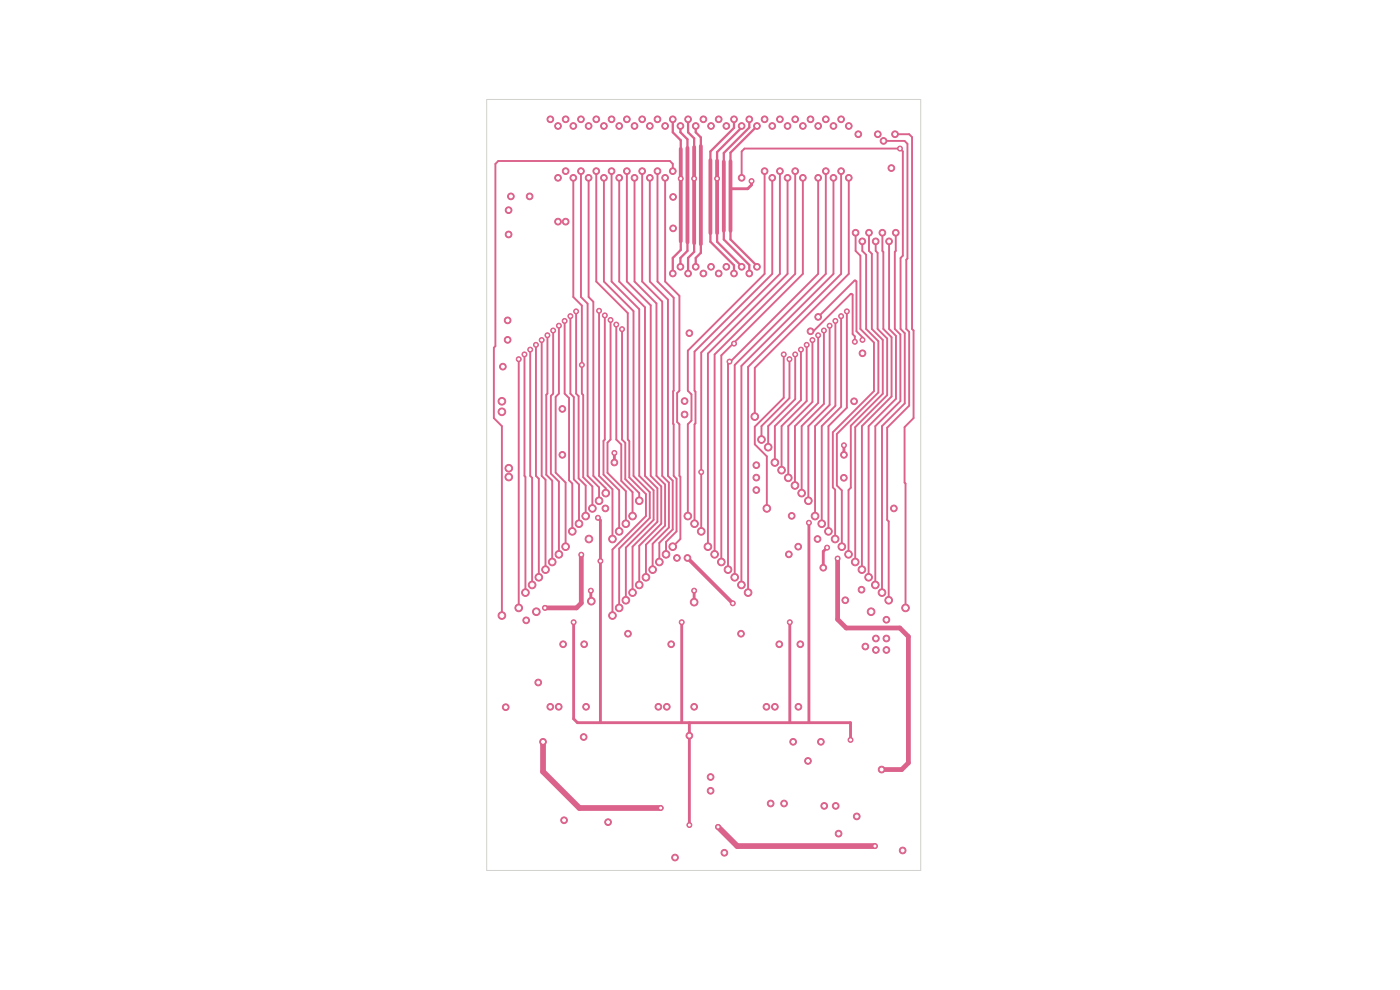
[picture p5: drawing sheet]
<svg xmlns="http://www.w3.org/2000/svg" width="297mm" height="210mm" viewBox="0 0 297 210" stroke-linecap="round" stroke-linejoin="round" font-family="sans-serif">
<g fill="#db628b" stroke="#db628b" stroke-width=".21">
<circle cx="157.2" cy="134.4" r=".71"/>
<circle cx="183.6" cy="137.1" r=".71"/>
<circle cx="124.3" cy="149.9" r=".71"/>
<circle cx="169.4" cy="149.9" r=".71"/>
<circle cx="142.4" cy="136.7" r=".71"/>
<circle cx="123.9" cy="136.7" r=".71"/>
<circle cx="169.8" cy="136.7" r=".71"/>
<circle cx="181.8" cy="173.2" r=".71"/>
<circle cx="165.3" cy="136.7" r=".71"/>
<circle cx="133.2" cy="134.4" r=".71"/>
<circle cx="119.5" cy="136.7" r=".71"/>
<circle cx="147.3" cy="149.9" r=".71"/>
<circle cx="160.4" cy="101.3" r=".71"/>
<circle cx="143.6" cy="118.4" r=".71"/>
<circle cx="149.2" cy="25.3" r=".71"/>
<circle cx="125.4" cy="127.5" r=".81"/>
<circle cx="149.2" cy="58" r=".71"/>
<circle cx="107.3" cy="150" r=".71"/>
<circle cx="147.3" cy="127.7" r=".81"/>
<circle cx="179" cy="96.5" r=".71"/>
<circle cx="150.8" cy="26.7" r=".71"/>
<circle cx="174.7" cy="120.4" r=".71"/>
<circle cx="150.8" cy="56.6" r=".71"/>
<circle cx="108.4" cy="41.7" r=".71"/>
<circle cx="130.3" cy="98.1" r=".71"/>
<circle cx="147.3" cy="125.3" r=".53"/>
<circle cx="150.8" cy="56.6" r=".53"/>
<circle cx="108.4" cy="41.7" r=".53"/>
<circle cx="130.3" cy="96.1" r=".53"/>
<circle cx="125.3" cy="125.3" r=".53"/>
<circle cx="175.5" cy="116.2" r=".53"/>
<circle cx="179" cy="94.5" r=".53"/>
<circle cx="107.3" cy="150" r=".53"/>
<circle cx="149.2" cy="58" r=".53"/>
<circle cx="150.8" cy="26.7" r=".53"/>
<circle cx="149.2" cy="25.3" r=".53"/>
<circle cx="123.8" cy="156.3" r=".71"/>
<circle cx="185.8" cy="137.9" r=".71"/>
<circle cx="188" cy="135.4" r=".71"/>
<circle cx="185.8" cy="135.4" r=".71"/>
<circle cx="188" cy="137.9" r=".71"/>
<circle cx="185.6" cy="179.5" r=".53"/>
<circle cx="152.3" cy="175.4" r=".53"/>
<circle cx="171.4" cy="161.4" r=".71"/>
<circle cx="173.4" cy="114.3" r=".71"/>
<circle cx="191.5" cy="180.4" r=".71"/>
<circle cx="179.3" cy="127.3" r=".71"/>
<circle cx="129" cy="174.4" r=".71"/>
<circle cx="168.3" cy="157.4" r=".71"/>
<circle cx="150.7" cy="167.7" r=".71"/>
<circle cx="119.7" cy="174" r=".71"/>
<circle cx="182.8" cy="125.1" r=".71"/>
<circle cx="145.2" cy="87.9" r=".71"/>
<circle cx="163.5" cy="170.4" r=".71"/>
<circle cx="153.7" cy="180.9" r=".71"/>
<circle cx="143.2" cy="181.9" r=".71"/>
<circle cx="174.1" cy="157.4" r=".71"/>
<circle cx="166.3" cy="170.4" r=".71"/>
<circle cx="174.9" cy="171" r=".71"/>
<circle cx="177.3" cy="171" r=".71"/>
<circle cx="177.9" cy="176.8" r=".71"/>
<circle cx="150.7" cy="164.8" r=".71"/>
<circle cx="119.3" cy="96.5" r=".71"/>
<circle cx="119.3" cy="86.7" r=".71"/>
<circle cx="154.1" cy="56.6" r=".71"/>
<circle cx="106.7" cy="77.8" r=".71"/>
<circle cx="184.8" cy="129.8" r=".81"/>
<circle cx="120" cy="47" r=".71"/>
<circle cx="152.5" cy="58" r=".71"/>
<circle cx="106.5" cy="87.4" r=".81"/>
<circle cx="113.8" cy="129.8" r=".81"/>
<circle cx="142.8" cy="41.8" r=".71"/>
<circle cx="107.9" cy="49.7" r=".71"/>
<circle cx="118.4" cy="37.7" r=".71"/>
<circle cx="189.1" cy="35.7" r=".71"/>
<circle cx="189.6" cy="107.8" r=".71"/>
<circle cx="118.4" cy="47" r=".71"/>
<circle cx="120" cy="36.3" r=".71"/>
<circle cx="107.9" cy="101.2" r=".81"/>
<circle cx="106.5" cy="85.1" r=".81"/>
<circle cx="188" cy="131.5" r=".71"/>
<circle cx="128.4" cy="107.8" r=".71"/>
<circle cx="186.2" cy="28.5" r=".71"/>
<circle cx="154.1" cy="26.7" r=".71"/>
<circle cx="107.9" cy="99.3" r=".81"/>
<circle cx="181.2" cy="85.1" r=".71"/>
<circle cx="179" cy="101.4" r=".71"/>
<circle cx="183" cy="74.9" r=".71"/>
<circle cx="124.9" cy="114.3" r=".81"/>
<circle cx="152.5" cy="25.3" r=".71"/>
<circle cx="107.7" cy="68" r=".71"/>
<circle cx="142.8" cy="48.4" r=".71"/>
<circle cx="142.8" cy="41.8" r=".53"/>
<circle cx="152.5" cy="58" r=".53"/>
<circle cx="186.2" cy="28.5" r=".53"/>
<circle cx="189.1" cy="35.7" r=".53"/>
<circle cx="106.7" cy="77.8" r=".53"/>
<circle cx="154.1" cy="56.6" r=".53"/>
<circle cx="107.9" cy="49.7" r=".53"/>
<circle cx="188" cy="131.5" r=".53"/>
<circle cx="183" cy="74.9" r=".53"/>
<circle cx="142.8" cy="48.4" r=".53"/>
<circle cx="107.7" cy="68" r=".53"/>
<circle cx="107.7" cy="72.1" r=".71"/>
<circle cx="107.7" cy="72.1" r=".53"/>
<circle cx="111.6" cy="131.6" r=".71"/>
<circle cx="107.9" cy="44.6" r=".71"/>
<circle cx="107.9" cy="44.6" r=".53"/>
<circle cx="124.9" cy="37.7" r=".71"/>
<circle cx="128.5" cy="104.6" r=".81"/>
<circle cx="141.1" cy="26.7" r=".71"/>
<circle cx="135.6" cy="106.2" r=".81"/>
<circle cx="141.1" cy="26.7" r=".53"/>
<circle cx="132" cy="69.8" r=".53"/>
<circle cx="127.1" cy="106.2" r=".81"/>
<circle cx="123.2" cy="36.3" r=".71"/>
<circle cx="125.7" cy="107.8" r=".81"/>
<circle cx="121.6" cy="37.7" r=".71"/>
<circle cx="123.4" cy="77.4" r=".53"/>
<circle cx="134.2" cy="109.5" r=".81"/>
<circle cx="139.5" cy="25.3" r=".71"/>
<circle cx="139.5" cy="25.3" r=".53"/>
<circle cx="130.7" cy="68.9" r=".53"/>
<circle cx="133" cy="25.3" r=".71"/>
<circle cx="124.3" cy="109.5" r=".81"/>
<circle cx="133" cy="25.3" r=".53"/>
<circle cx="122.2" cy="66.1" r=".53"/>
<circle cx="137.9" cy="26.7" r=".71"/>
<circle cx="132.8" cy="111.1" r=".81"/>
<circle cx="137.9" cy="26.7" r=".53"/>
<circle cx="129.5" cy="67.9" r=".53"/>
<circle cx="122.8" cy="111.1" r=".81"/>
<circle cx="131.4" cy="26.7" r=".71"/>
<circle cx="121" cy="67.1" r=".53"/>
<circle cx="131.4" cy="26.7" r=".53"/>
<circle cx="136.2" cy="25.3" r=".71"/>
<circle cx="131.4" cy="112.7" r=".81"/>
<circle cx="136.2" cy="25.3" r=".53"/>
<circle cx="128.3" cy="66.9" r=".53"/>
<circle cx="121.4" cy="112.7" r=".81"/>
<circle cx="129.7" cy="25.3" r=".71"/>
<circle cx="119.8" cy="68.1" r=".53"/>
<circle cx="129.7" cy="25.3" r=".53"/>
<circle cx="129.9" cy="114.3" r=".81"/>
<circle cx="134.6" cy="26.7" r=".71"/>
<circle cx="127.1" cy="65.9" r=".53"/>
<circle cx="134.6" cy="26.7" r=".53"/>
<circle cx="142.7" cy="116" r=".81"/>
<circle cx="141.1" cy="37.7" r=".71"/>
<circle cx="120" cy="116" r=".81"/>
<circle cx="128.1" cy="26.7" r=".71"/>
<circle cx="118.6" cy="69.1" r=".53"/>
<circle cx="128.1" cy="26.7" r=".53"/>
<circle cx="139.5" cy="36.3" r=".71"/>
<circle cx="141.3" cy="117.6" r=".81"/>
<circle cx="118.6" cy="117.6" r=".81"/>
<circle cx="126.5" cy="25.3" r=".71"/>
<circle cx="126.5" cy="25.3" r=".53"/>
<circle cx="117.4" cy="70.1" r=".53"/>
<circle cx="137.9" cy="37.7" r=".71"/>
<circle cx="139.9" cy="119.2" r=".81"/>
<circle cx="124.9" cy="26.7" r=".71"/>
<circle cx="117.1" cy="119.2" r=".81"/>
<circle cx="124.9" cy="26.7" r=".53"/>
<circle cx="116.1" cy="71.1" r=".53"/>
<circle cx="138.5" cy="120.8" r=".81"/>
<circle cx="136.2" cy="36.3" r=".71"/>
<circle cx="123.2" cy="25.3" r=".71"/>
<circle cx="115.7" cy="120.8" r=".81"/>
<circle cx="123.2" cy="25.3" r=".53"/>
<circle cx="114.9" cy="72.1" r=".53"/>
<circle cx="137" cy="122.5" r=".81"/>
<circle cx="134.6" cy="37.7" r=".71"/>
<circle cx="121.6" cy="26.7" r=".71"/>
<circle cx="114.3" cy="122.5" r=".81"/>
<circle cx="121.6" cy="26.7" r=".53"/>
<circle cx="113.7" cy="73.2" r=".53"/>
<circle cx="133" cy="36.3" r=".71"/>
<circle cx="135.6" cy="124.1" r=".81"/>
<circle cx="120" cy="25.3" r=".71"/>
<circle cx="112.9" cy="124.1" r=".81"/>
<circle cx="120" cy="25.3" r=".53"/>
<circle cx="112.5" cy="74.2" r=".53"/>
<circle cx="131.4" cy="37.7" r=".71"/>
<circle cx="134.2" cy="125.7" r=".81"/>
<circle cx="111.5" cy="125.7" r=".81"/>
<circle cx="118.4" cy="26.7" r=".71"/>
<circle cx="111.3" cy="75.2" r=".53"/>
<circle cx="118.4" cy="26.7" r=".53"/>
<circle cx="132.8" cy="127.3" r=".81"/>
<circle cx="129.7" cy="36.3" r=".71"/>
<circle cx="131.4" cy="129" r=".81"/>
<circle cx="128.1" cy="37.7" r=".71"/>
<circle cx="116.8" cy="25.3" r=".71"/>
<circle cx="110" cy="129" r=".81"/>
<circle cx="110" cy="76.2" r=".53"/>
<circle cx="116.8" cy="25.3" r=".53"/>
<circle cx="129.9" cy="130.6" r=".81"/>
<circle cx="126.5" cy="36.3" r=".71"/>
<circle cx="142.7" cy="36.3" r=".71"/>
<circle cx="106.5" cy="130.6" r=".81"/>
<circle cx="112.4" cy="41.7" r=".71"/>
<circle cx="145.2" cy="85.1" r=".71"/>
<circle cx="142.7" cy="58" r=".71"/>
<circle cx="142.7" cy="25.3" r=".71"/>
<circle cx="144.4" cy="37.9" r=".53"/>
<circle cx="142.7" cy="25.3" r=".53"/>
<circle cx="142.7" cy="58" r=".53"/>
<circle cx="146.2" cy="70.7" r=".71"/>
<circle cx="144.4" cy="56.6" r=".71"/>
<circle cx="144.4" cy="26.7" r=".71"/>
<circle cx="144.4" cy="56.6" r=".53"/>
<circle cx="144.4" cy="26.7" r=".53"/>
<circle cx="181.5" cy="49.4" r=".71"/>
<circle cx="177.2" cy="114.3" r=".81"/>
<circle cx="145.8" cy="118.4" r=".71"/>
<circle cx="146" cy="25.3" r=".71"/>
<circle cx="146" cy="58" r=".71"/>
<circle cx="146" cy="58" r=".53"/>
<circle cx="147.3" cy="37.9" r=".53"/>
<circle cx="146" cy="25.3" r=".53"/>
<circle cx="155.5" cy="128" r=".53"/>
<circle cx="182.9" cy="51.2" r=".71"/>
<circle cx="178.6" cy="116" r=".81"/>
<circle cx="116.7" cy="149.9" r=".71"/>
<circle cx="118.5" cy="149.9" r=".71"/>
<circle cx="147.6" cy="56.6" r=".71"/>
<circle cx="147.6" cy="26.7" r=".71"/>
<circle cx="147.6" cy="56.6" r=".53"/>
<circle cx="147.6" cy="26.7" r=".53"/>
<circle cx="184.4" cy="49.4" r=".71"/>
<circle cx="180" cy="117.6" r=".81"/>
<circle cx="181.4" cy="119.2" r=".81"/>
<circle cx="185.8" cy="51.2" r=".71"/>
<circle cx="182.9" cy="120.8" r=".81"/>
<circle cx="187.2" cy="49.4" r=".71"/>
<circle cx="188.6" cy="51.2" r=".71"/>
<circle cx="184.3" cy="122.5" r=".81"/>
<circle cx="190" cy="49.4" r=".71"/>
<circle cx="185.7" cy="124.1" r=".81"/>
<circle cx="141.5" cy="149.9" r=".71"/>
<circle cx="139.7" cy="149.9" r=".71"/>
<circle cx="155.7" cy="25.3" r=".71"/>
<circle cx="155.7" cy="58" r=".71"/>
<circle cx="155.7" cy="58" r=".53"/>
<circle cx="155.7" cy="25.3" r=".53"/>
<circle cx="162.6" cy="149.9" r=".71"/>
<circle cx="164.4" cy="149.9" r=".71"/>
<circle cx="157.3" cy="56.6" r=".71"/>
<circle cx="157.3" cy="26.7" r=".71"/>
<circle cx="152.1" cy="37.9" r=".53"/>
<circle cx="157.3" cy="26.7" r=".53"/>
<circle cx="157.3" cy="56.6" r=".53"/>
<circle cx="157.3" cy="37.7" r=".71"/>
<circle cx="187.1" cy="125.7" r=".81"/>
<circle cx="190.9" cy="31.5" r=".53"/>
<circle cx="160.4" cy="104" r=".71"/>
<circle cx="159" cy="58" r=".71"/>
<circle cx="159" cy="25.3" r=".71"/>
<circle cx="159" cy="58" r=".53"/>
<circle cx="159" cy="25.3" r=".53"/>
<circle cx="188.5" cy="127.3" r=".81"/>
<circle cx="187.4" cy="29.9" r=".71"/>
<circle cx="188.5" cy="127.3" r=".53"/>
<circle cx="160.4" cy="98.7" r=".71"/>
<circle cx="160.6" cy="26.7" r=".71"/>
<circle cx="168" cy="109.4" r=".71"/>
<circle cx="160.6" cy="56.6" r=".71"/>
<circle cx="168" cy="109.4" r=".53"/>
<circle cx="159.4" cy="38.4" r=".53"/>
<circle cx="160.6" cy="26.7" r=".53"/>
<circle cx="160.6" cy="56.6" r=".53"/>
<circle cx="182.1" cy="28.5" r=".71"/>
<circle cx="189.9" cy="28.5" r=".71"/>
<circle cx="192.1" cy="129" r=".81"/>
<circle cx="162.2" cy="25.3" r=".71"/>
<circle cx="162.7" cy="107.8" r=".81"/>
<circle cx="166.3" cy="75.2" r=".53"/>
<circle cx="162.2" cy="25.3" r=".53"/>
<circle cx="145.9" cy="109.5" r=".81"/>
<circle cx="162.2" cy="36.3" r=".71"/>
<circle cx="161.5" cy="93.2" r=".81"/>
<circle cx="163.8" cy="26.7" r=".71"/>
<circle cx="167.5" cy="76.2" r=".53"/>
<circle cx="163.8" cy="26.7" r=".53"/>
<circle cx="163.8" cy="37.7" r=".71"/>
<circle cx="147.3" cy="111.1" r=".81"/>
<circle cx="163" cy="94.9" r=".81"/>
<circle cx="165.5" cy="25.3" r=".71"/>
<circle cx="168.7" cy="75.2" r=".53"/>
<circle cx="165.5" cy="25.3" r=".53"/>
<circle cx="165.5" cy="36.3" r=".71"/>
<circle cx="148.8" cy="112.7" r=".81"/>
<circle cx="148.8" cy="100.1" r=".53"/>
<circle cx="167.1" cy="26.7" r=".71"/>
<circle cx="164.4" cy="98.1" r=".81"/>
<circle cx="169.9" cy="74.2" r=".53"/>
<circle cx="167.1" cy="26.7" r=".53"/>
<circle cx="169.3" cy="116" r=".71"/>
<circle cx="167.1" cy="37.7" r=".71"/>
<circle cx="150.2" cy="116" r=".81"/>
<circle cx="165.8" cy="99.7" r=".81"/>
<circle cx="168.7" cy="25.3" r=".71"/>
<circle cx="168.7" cy="25.3" r=".53"/>
<circle cx="171.1" cy="73.2" r=".53"/>
<circle cx="167.3" cy="117.6" r=".71"/>
<circle cx="168.7" cy="36.3" r=".71"/>
<circle cx="151.6" cy="117.6" r=".81"/>
<circle cx="167.2" cy="101.4" r=".81"/>
<circle cx="170.3" cy="26.7" r=".71"/>
<circle cx="172.4" cy="72.1" r=".53"/>
<circle cx="170.3" cy="26.7" r=".53"/>
<circle cx="170.3" cy="37.7" r=".71"/>
<circle cx="153" cy="119.2" r=".81"/>
<circle cx="155.7" cy="72.9" r=".53"/>
<circle cx="171.9" cy="25.3" r=".71"/>
<circle cx="168.6" cy="103" r=".81"/>
<circle cx="173.6" cy="71.1" r=".53"/>
<circle cx="171.9" cy="25.3" r=".53"/>
<circle cx="173.6" cy="26.7" r=".71"/>
<circle cx="170.1" cy="104.6" r=".81"/>
<circle cx="174.8" cy="70.1" r=".53"/>
<circle cx="173.6" cy="26.7" r=".53"/>
<circle cx="173.6" cy="37.7" r=".71"/>
<circle cx="154.4" cy="120.8" r=".81"/>
<circle cx="154.8" cy="76.7" r=".53"/>
<circle cx="175.2" cy="25.3" r=".71"/>
<circle cx="171.5" cy="106.2" r=".81"/>
<circle cx="176" cy="69.1" r=".53"/>
<circle cx="175.2" cy="25.3" r=".53"/>
<circle cx="175.2" cy="36.3" r=".71"/>
<circle cx="155.9" cy="122.5" r=".81"/>
<circle cx="172.9" cy="109.5" r=".81"/>
<circle cx="176.8" cy="26.7" r=".71"/>
<circle cx="177.2" cy="68.1" r=".53"/>
<circle cx="176.8" cy="26.7" r=".53"/>
<circle cx="157.3" cy="124.1" r=".81"/>
<circle cx="176.8" cy="37.7" r=".71"/>
<circle cx="178.4" cy="25.3" r=".71"/>
<circle cx="174.3" cy="111.1" r=".81"/>
<circle cx="178.4" cy="25.3" r=".53"/>
<circle cx="178.4" cy="67.1" r=".53"/>
<circle cx="178.4" cy="36.3" r=".71"/>
<circle cx="158.7" cy="125.7" r=".81"/>
<circle cx="180.1" cy="26.7" r=".71"/>
<circle cx="175.7" cy="112.7" r=".81"/>
<circle cx="179.7" cy="66.1" r=".53"/>
<circle cx="180.1" cy="26.7" r=".53"/>
<circle cx="160.1" cy="88.4" r=".81"/>
<circle cx="180.1" cy="37.7" r=".71"/>
<circle cx="146.2" cy="156.1" r=".71"/>
<circle cx="121.7" cy="132" r=".53"/>
<circle cx="127.4" cy="119" r=".53"/>
<circle cx="144.6" cy="132" r=".53"/>
<circle cx="180.4" cy="157" r=".53"/>
<circle cx="146.2" cy="175" r=".53"/>
<circle cx="126.8" cy="109.8" r=".53"/>
<circle cx="167.6" cy="132" r=".53"/>
<circle cx="171.6" cy="110.9" r=".53"/>
<circle cx="173.6" cy="67.2" r=".71"/>
<circle cx="183" cy="72.1" r=".53"/>
<circle cx="171.9" cy="70.3" r=".71"/>
<circle cx="181.3" cy="72.5" r=".53"/>
<circle cx="115.2" cy="157.4" r=".71"/>
<circle cx="114.2" cy="144.8" r=".71"/>
<circle cx="140.2" cy="171.4" r=".53"/>
<circle cx="187" cy="163.2" r=".71"/>
<circle cx="177.7" cy="118.5" r=".53"/>
<circle cx="115.6" cy="129" r=".53"/>
<circle cx="123.3" cy="117.7" r=".53"/>
</g>
<path d="M159.4 38.4v.8l-.8 .8h-3.6M130.3 96.1v2M179 94.5v2M126.8 109.8l.6 .6v42.9M171.6 110.9v42.4M175.5 116.2l-.8 .8v3.4M121.7 132v20.5l.8 .8h57.9v3.7M125.3 125.3v2.2M144.6 132v21.3M147.3 125.3v2.4M167.6 132v21.3M146.2 153.3v21.7" fill="none" stroke="#db628b" stroke-width=".61"/>
<path d="M115.2 157.4v6.3l7.7 7.7h17.3M152.3 175.4l4.1 4.1h29.2" fill="none" stroke="#db628b" stroke-width="1.2"/>
<g fill="none" stroke="#db628b" stroke-width=".41">
<path d="M121.6 37.7v25.3l1.8 1.8v18.7l.3 .3v17.4l2 2v4.6M123.2 36.3v26.7l1.5 1.4v36.6l2.4 2.4v2.8M124.9 37.7v25.3l1 1v37l2.6 2.6v1M126.5 36.3v23.4l6.7 6.7v26.8l.3 .4v7.7l3.5 3.5v4.7l-7.1 7.1v14M128.1 37.7v22l6.3 6.3v35l3.4 3.4v5.5l-6.4 6.5v12.6M129.7 36.3v23.4l5.9 5.9v35.4l3.1 3v6.3l-5.9 5.9v11.1M131.4 37.7v22l5.4 5.5v35.8l2.7 2.6v7.1l-5.3 5.3v9.7M133 36.3v23.4l5 5.1v36.2l2.3 2.2v7.9l-4.7 4.7v8.3M134.6 37.7v22l4.7 4.7v36.6l1.8 1.8v8.7l-4.1 4.1v6.9M136.2 36.3v23.4l4.3 4.3v37l1.4 1.4v9.5l-3.4 3.5v5.4M137.9 37.7v22l3.8 3.9v37.4l1 1v10.3l-2.8 2.9v4M139.5 36.3v23.4l3.4 3.5v19.7l-.1 .1 .1 18 .6 .6v11.1l-2.2 2.3v2.6"/>
<path d="M141.1 37.7v22l3 3.1v20.1l-.5 .5v6.1l.5 .5v11l.2 .2v13.1l-1.6 1.7M142.7 36.3v-1.5l-.6-.6h-36.4l-.6 .6v38.6l-.3 .4v14.9l1.7 1.7v40.2M157.3 37.7v-5.6l.6-.6h33l.6 .6v22.1l-.5 .5v15.1l.9 .9v14.9l-4.8 4.8v35.3M162.2 36.3v21.8l-16.3 16.3v8.5l.8 .8v5.5l-.8 .8v19.5M163.8 37.7v20.4l-16.5 16.5v8.3l.2 .2v6.7l-.2 .2v21.1M165.5 36.3v21.8l-16.7 16.7v37.9M167.1 37.7v20.4l-16.9 16.9v41M168.7 36.3v21.8l-17.1 17.1v42.4M170.3 37.7v20.4l-17.3 17.3v43.8M173.6 37.7v20.4l-19.2 19.1v43.6M175.2 36.3v21.8l-19.3 19.3v45.1M176.8 37.7v20.4l-19.5 19.5v46.5"/>
<path d="M178.4 36.3v21.8l-19.7 19.7v47.9M180.1 37.7v20.4l-20 19.9v10.4M187.4 29.9h4.5l.6 .6v24.4l-.2 .2v14.7l.6 .6v15.7l-4.7 4.6v19.6l.3 .3v16.7M189.9 28.5h3l.6 .6v40.7l.3 .3v18.6l-1.9 1.9v11.8l.2 .2v26.4M181.5 49.4v3.8l1 1v15.6l2.9 2.9v10.3l-8.7 8.7v11.7l.5 .5v10.4M182.9 51.2v2l.8 .8v15.8l2.6 2.6v10.9l-8.8 8.8v10.9l1.1 1v12M184.4 49.4v3.8l.6 .6v16l2.3 2.3v11.4l-6.8 6.8v13.2l-.5 .5v13.6M185.8 51.2v2l.4 .4v16.2l2 2v12l-6.8 6.8v28.6M187.2 49.4v3.8l.2 .2v16.4l1.7 1.7v12.6l-6.2 6.3v30.4M188.6 51.2v18.6l1.5 1.4v13.4l-5.8 5.8v32.1M190 49.4v3.8l-.2 .2v16.4l1.2 1.2v14.1l-5.3 5.3v33.7M110 76.2v52.8"/>
<path d="M111.3 75.2l.2 50.5M112.5 74.2v26.8l.4 .4v22.7M113.7 73.2v27.8l.6 .6v20.9M114.9 72.1v28.9l.8 .8v19M116.1 71.1v12.4l-.2 .2v17l1.2 1.3v17.2M117.4 70.1v13.4l-.5 .5v16.5l1.7 1.7v15.4M118.6 69.1v14.4l-.7 .7v16.1l2.1 2.1v13.6M119.8 68.1v15.4l.9 .9v17.5l.7 .7v10.1M121 67.1v16.4l.7 .7v17.5l1.1 1.1v8.3M122.2 66.1v17.4l.5 .5v17.5l1.6 1.5v6.5M127.1 65.9v35.1l2.8 2.8v10.5M128.3 66.9v26.3l-.3 .3v7.2l3.4 3.3v8.7"/>
<path d="M129.5 67.9v25.3l-.6 .7v6.4l3.9 3.9v6.9M130.7 68.9v24.3l1.1 1.1v7.7l2.4 2.4v5.1M132 69.8v23.4l.7 .7v7.7l2.9 3v1.6M154.8 76.7l.1 .1M155.6 72.8l.1 .1M166.3 75.2v9.2l-6.2 6.1v3.8l2.6 2.5v11M167.5 76.2v8.3l-6 5.9v2.8M168.7 75.2v9.5l-5.7 5.7v4.5M169.9 74.2v10.7l-5.5 5.5v7.7M171.1 73.2v11.9l-5.3 5.3v9.3M171.9 70.3h.6l8-8h.2l.2 .2v8.4l.4 .4v1.2M172.4 72.1v13.2l-5.2 5.1v11"/>
<path d="M173.6 71.1v14.4l-5 4.9v12.6M173.6 67.2l7.7-7.7h.2l.2 .2v10.6l1.3 1.2v.6M174.8 70.1v15.6l-4.7 4.7v14.2M176 69.1v16.8l-4.5 4.5v15.8M177.2 68.1v18l-4.3 4.3v19.1M178.4 67.1v19.2l-4.1 4.1v20.7M179.7 66.1v20.4l-4 3.9v22.3"/>
</g>
<g fill="none" stroke="#db628b" stroke-width=".49">
<path d="M142.7 25.3v2.8l1.7 1.7v1.8M144.4 26.7v1.4l1.4 1.5v1.8M146 25.3v2.8l1.3 1.3v1.8M147.6 26.7v1.4l1.1 1v1.9M155.7 25.3v1.8l-5 5v1.9M157.3 26.7v.4l-5.2 5.2v1.8M159 25.3v1.8l-5.4 5.4v1.8M160.6 26.7l-5.6 5.7v1.8M144.4 51.2v1.8l-1.7 1.7v3.3M145.8 51.4v1.8l-1.4 1.5v1.9M147.3 51.6v1.8l-1.3 1.3v3.3M148.7 51.8v1.8l-1.1 1.1v1.9"/>
<path d="M150.7 49.5v1.8l5 5v1.7M152.1 49.5v1.8l5.2 5.3M153.6 49v1.8l5.4 5.4v1.8M155 49v1.8l5.6 5.6v.2"/>
</g>
<path d="M144.4 31.6v19.6M145.8 31.4v20M147.3 31.2v20.4M148.7 31v20.8M150.7 34v15.5M152.1 34.1v15.4M153.6 34.3v14.7M155 34.2v14.8M145.8 118.4l9.7 9.6" fill="none" stroke="#db628b" stroke-width=".81"/>
<path d="M123.3 117.7v10.2l-1 1.1h-6.7M177.7 118.5v12.9l1.8 1.8h11.4l1.8 1.8v26.8l-1.4 1.4h-4.3" fill="none" stroke="#db628b" stroke-width="1"/>
<path d="M103.2 21.1h92.1v163.6h-92.1z" fill="none" stroke="#d0d2cd" stroke-width=".21"/>
<g fill="#fff" stroke="#fff" stroke-width=".21">
<circle cx="157.2" cy="134.4" r=".3"/>
<circle cx="183.6" cy="137.1" r=".3"/>
<circle cx="124.3" cy="149.9" r=".3"/>
<circle cx="169.4" cy="149.9" r=".3"/>
<circle cx="142.4" cy="136.7" r=".3"/>
<circle cx="123.9" cy="136.7" r=".3"/>
<circle cx="169.8" cy="136.7" r=".3"/>
<circle cx="181.8" cy="173.2" r=".3"/>
<circle cx="165.3" cy="136.7" r=".3"/>
<circle cx="133.2" cy="134.4" r=".3"/>
<circle cx="119.5" cy="136.7" r=".3"/>
<circle cx="147.3" cy="149.9" r=".3"/>
<circle cx="160.4" cy="101.3" r=".3"/>
<circle cx="143.6" cy="118.4" r=".3"/>
<circle cx="149.2" cy="25.3" r=".3"/>
<circle cx="125.4" cy="127.5" r=".41"/>
<circle cx="149.2" cy="58" r=".3"/>
<circle cx="107.3" cy="150" r=".3"/>
<circle cx="147.3" cy="127.7" r=".41"/>
<circle cx="179" cy="96.5" r=".3"/>
<circle cx="150.8" cy="26.7" r=".3"/>
<circle cx="174.7" cy="120.4" r=".3"/>
<circle cx="150.8" cy="56.6" r=".3"/>
<circle cx="108.4" cy="41.7" r=".3"/>
<circle cx="130.3" cy="98.1" r=".3"/>
<circle cx="147.3" cy="125.3" r=".2"/>
<circle cx="150.8" cy="56.6" r=".2"/>
<circle cx="108.4" cy="41.7" r=".2"/>
<circle cx="130.3" cy="96.1" r=".2"/>
<circle cx="125.3" cy="125.3" r=".2"/>
<circle cx="175.5" cy="116.2" r=".2"/>
<circle cx="179" cy="94.5" r=".2"/>
<circle cx="107.3" cy="150" r=".2"/>
<circle cx="149.2" cy="58" r=".2"/>
<circle cx="150.8" cy="26.7" r=".2"/>
<circle cx="149.2" cy="25.3" r=".2"/>
<circle cx="123.8" cy="156.3" r=".3"/>
<circle cx="185.8" cy="137.9" r=".3"/>
<circle cx="188" cy="135.4" r=".3"/>
<circle cx="185.8" cy="135.4" r=".3"/>
<circle cx="188" cy="137.9" r=".3"/>
<circle cx="185.6" cy="179.5" r=".2"/>
<circle cx="152.3" cy="175.4" r=".2"/>
<circle cx="171.4" cy="161.4" r=".3"/>
<circle cx="173.4" cy="114.3" r=".3"/>
<circle cx="191.5" cy="180.4" r=".3"/>
<circle cx="179.3" cy="127.3" r=".3"/>
<circle cx="129" cy="174.4" r=".3"/>
<circle cx="168.3" cy="157.4" r=".3"/>
<circle cx="150.8" cy="167.7" r=".3"/>
<circle cx="119.7" cy="174" r=".3"/>
<circle cx="182.8" cy="125.1" r=".3"/>
<circle cx="145.2" cy="87.9" r=".3"/>
<circle cx="163.5" cy="170.4" r=".3"/>
<circle cx="153.7" cy="180.9" r=".3"/>
<circle cx="143.2" cy="181.9" r=".3"/>
<circle cx="174.1" cy="157.4" r=".3"/>
<circle cx="166.3" cy="170.4" r=".3"/>
<circle cx="174.9" cy="171" r=".3"/>
<circle cx="177.3" cy="171" r=".3"/>
<circle cx="177.9" cy="176.8" r=".3"/>
<circle cx="150.8" cy="164.8" r=".3"/>
<circle cx="119.3" cy="96.5" r=".3"/>
<circle cx="119.3" cy="86.7" r=".3"/>
<circle cx="154.1" cy="56.6" r=".3"/>
<circle cx="106.7" cy="77.8" r=".3"/>
<circle cx="184.8" cy="129.8" r=".41"/>
<circle cx="120" cy="47" r=".3"/>
<circle cx="152.5" cy="58" r=".3"/>
<circle cx="106.5" cy="87.4" r=".41"/>
<circle cx="113.8" cy="129.8" r=".41"/>
<circle cx="142.8" cy="41.8" r=".3"/>
<circle cx="107.9" cy="49.7" r=".3"/>
<circle cx="118.4" cy="37.7" r=".3"/>
<circle cx="189.1" cy="35.7" r=".3"/>
<circle cx="189.6" cy="107.8" r=".3"/>
<circle cx="118.4" cy="47" r=".3"/>
<circle cx="120" cy="36.3" r=".3"/>
<circle cx="107.9" cy="101.2" r=".41"/>
<circle cx="106.5" cy="85.1" r=".41"/>
<circle cx="188" cy="131.5" r=".3"/>
<circle cx="128.4" cy="107.8" r=".3"/>
<circle cx="186.2" cy="28.5" r=".3"/>
<circle cx="154.1" cy="26.7" r=".3"/>
<circle cx="107.9" cy="99.3" r=".41"/>
<circle cx="181.2" cy="85.1" r=".3"/>
<circle cx="179" cy="101.4" r=".3"/>
<circle cx="183" cy="74.9" r=".3"/>
<circle cx="124.9" cy="114.3" r=".41"/>
<circle cx="152.5" cy="25.3" r=".3"/>
<circle cx="107.7" cy="68" r=".3"/>
<circle cx="142.8" cy="48.4" r=".3"/>
<circle cx="142.8" cy="41.8" r=".2"/>
<circle cx="152.5" cy="58" r=".2"/>
<circle cx="186.2" cy="28.5" r=".2"/>
<circle cx="189.1" cy="35.7" r=".2"/>
<circle cx="106.7" cy="77.8" r=".2"/>
<circle cx="154.1" cy="56.6" r=".2"/>
<circle cx="107.9" cy="49.7" r=".2"/>
<circle cx="188" cy="131.5" r=".2"/>
<circle cx="183" cy="74.9" r=".2"/>
<circle cx="142.8" cy="48.4" r=".2"/>
<circle cx="107.7" cy="68" r=".2"/>
<circle cx="107.7" cy="72.1" r=".3"/>
<circle cx="107.7" cy="72.1" r=".2"/>
<circle cx="111.6" cy="131.6" r=".3"/>
<circle cx="107.9" cy="44.6" r=".3"/>
<circle cx="107.9" cy="44.6" r=".2"/>
<circle cx="124.9" cy="37.7" r=".3"/>
<circle cx="128.5" cy="104.6" r=".41"/>
<circle cx="141.1" cy="26.7" r=".3"/>
<circle cx="135.6" cy="106.2" r=".41"/>
<circle cx="141.1" cy="26.7" r=".2"/>
<circle cx="132" cy="69.8" r=".2"/>
<circle cx="127.1" cy="106.2" r=".41"/>
<circle cx="123.2" cy="36.3" r=".3"/>
<circle cx="125.7" cy="107.8" r=".41"/>
<circle cx="121.6" cy="37.7" r=".3"/>
<circle cx="123.4" cy="77.4" r=".2"/>
<circle cx="134.2" cy="109.5" r=".41"/>
<circle cx="139.5" cy="25.3" r=".3"/>
<circle cx="139.5" cy="25.3" r=".2"/>
<circle cx="130.7" cy="68.9" r=".2"/>
<circle cx="133" cy="25.3" r=".3"/>
<circle cx="124.3" cy="109.5" r=".41"/>
<circle cx="133" cy="25.3" r=".2"/>
<circle cx="122.2" cy="66.1" r=".2"/>
<circle cx="137.9" cy="26.7" r=".3"/>
<circle cx="132.8" cy="111.1" r=".41"/>
<circle cx="137.9" cy="26.7" r=".2"/>
<circle cx="129.5" cy="67.9" r=".2"/>
<circle cx="122.8" cy="111.1" r=".41"/>
<circle cx="131.4" cy="26.7" r=".3"/>
<circle cx="121" cy="67.1" r=".2"/>
<circle cx="131.4" cy="26.7" r=".2"/>
<circle cx="136.2" cy="25.3" r=".3"/>
<circle cx="131.4" cy="112.7" r=".41"/>
<circle cx="136.2" cy="25.3" r=".2"/>
<circle cx="128.3" cy="66.9" r=".2"/>
<circle cx="121.4" cy="112.7" r=".41"/>
<circle cx="129.7" cy="25.3" r=".3"/>
<circle cx="119.8" cy="68.1" r=".2"/>
<circle cx="129.7" cy="25.3" r=".2"/>
<circle cx="129.9" cy="114.3" r=".41"/>
<circle cx="134.6" cy="26.7" r=".3"/>
<circle cx="127.1" cy="65.9" r=".2"/>
<circle cx="134.6" cy="26.7" r=".2"/>
<circle cx="142.7" cy="116" r=".41"/>
<circle cx="141.1" cy="37.7" r=".3"/>
<circle cx="120" cy="116" r=".41"/>
<circle cx="128.1" cy="26.7" r=".3"/>
<circle cx="118.6" cy="69.1" r=".2"/>
<circle cx="128.1" cy="26.7" r=".2"/>
<circle cx="139.5" cy="36.3" r=".3"/>
<circle cx="141.3" cy="117.6" r=".41"/>
<circle cx="118.6" cy="117.6" r=".41"/>
<circle cx="126.5" cy="25.3" r=".3"/>
<circle cx="126.5" cy="25.3" r=".2"/>
<circle cx="117.4" cy="70.1" r=".2"/>
<circle cx="137.9" cy="37.7" r=".3"/>
<circle cx="139.9" cy="119.2" r=".41"/>
<circle cx="124.9" cy="26.7" r=".3"/>
<circle cx="117.1" cy="119.2" r=".41"/>
<circle cx="124.9" cy="26.7" r=".2"/>
<circle cx="116.1" cy="71.1" r=".2"/>
<circle cx="138.5" cy="120.8" r=".41"/>
<circle cx="136.2" cy="36.3" r=".3"/>
<circle cx="123.2" cy="25.3" r=".3"/>
<circle cx="115.7" cy="120.8" r=".41"/>
<circle cx="123.2" cy="25.3" r=".2"/>
<circle cx="114.9" cy="72.1" r=".2"/>
<circle cx="137" cy="122.5" r=".41"/>
<circle cx="134.6" cy="37.7" r=".3"/>
<circle cx="121.6" cy="26.7" r=".3"/>
<circle cx="114.3" cy="122.5" r=".41"/>
<circle cx="121.6" cy="26.7" r=".2"/>
<circle cx="113.7" cy="73.2" r=".2"/>
<circle cx="133" cy="36.3" r=".3"/>
<circle cx="135.6" cy="124.1" r=".41"/>
<circle cx="120" cy="25.3" r=".3"/>
<circle cx="112.9" cy="124.1" r=".41"/>
<circle cx="120" cy="25.3" r=".2"/>
<circle cx="112.5" cy="74.2" r=".2"/>
<circle cx="131.4" cy="37.7" r=".3"/>
<circle cx="134.2" cy="125.7" r=".41"/>
<circle cx="111.5" cy="125.7" r=".41"/>
<circle cx="118.4" cy="26.7" r=".3"/>
<circle cx="111.3" cy="75.2" r=".2"/>
<circle cx="118.4" cy="26.7" r=".2"/>
<circle cx="132.8" cy="127.3" r=".41"/>
<circle cx="129.7" cy="36.3" r=".3"/>
<circle cx="131.4" cy="129" r=".41"/>
<circle cx="128.1" cy="37.7" r=".3"/>
<circle cx="116.8" cy="25.3" r=".3"/>
<circle cx="110" cy="129" r=".41"/>
<circle cx="110" cy="76.2" r=".2"/>
<circle cx="116.8" cy="25.3" r=".2"/>
<circle cx="129.9" cy="130.6" r=".41"/>
<circle cx="126.5" cy="36.3" r=".3"/>
<circle cx="142.7" cy="36.3" r=".3"/>
<circle cx="106.5" cy="130.6" r=".41"/>
<circle cx="112.4" cy="41.7" r=".3"/>
<circle cx="145.2" cy="85.1" r=".3"/>
<circle cx="142.7" cy="58" r=".3"/>
<circle cx="142.7" cy="25.3" r=".3"/>
<circle cx="144.4" cy="37.9" r=".2"/>
<circle cx="142.7" cy="25.3" r=".2"/>
<circle cx="142.7" cy="58" r=".2"/>
<circle cx="146.2" cy="70.7" r=".3"/>
<circle cx="144.4" cy="56.6" r=".3"/>
<circle cx="144.4" cy="26.7" r=".3"/>
<circle cx="144.4" cy="56.6" r=".2"/>
<circle cx="144.4" cy="26.7" r=".2"/>
<circle cx="181.5" cy="49.4" r=".3"/>
<circle cx="177.2" cy="114.3" r=".41"/>
<circle cx="145.8" cy="118.4" r=".3"/>
<circle cx="146" cy="25.3" r=".3"/>
<circle cx="146" cy="58" r=".3"/>
<circle cx="146" cy="58" r=".2"/>
<circle cx="147.3" cy="37.9" r=".2"/>
<circle cx="146" cy="25.3" r=".2"/>
<circle cx="155.5" cy="128" r=".2"/>
<circle cx="182.9" cy="51.2" r=".3"/>
<circle cx="178.6" cy="116" r=".41"/>
<circle cx="116.7" cy="149.9" r=".3"/>
<circle cx="118.5" cy="149.9" r=".3"/>
<circle cx="147.6" cy="56.6" r=".3"/>
<circle cx="147.6" cy="26.7" r=".3"/>
<circle cx="147.6" cy="56.6" r=".2"/>
<circle cx="147.6" cy="26.7" r=".2"/>
<circle cx="184.4" cy="49.4" r=".3"/>
<circle cx="180" cy="117.6" r=".41"/>
<circle cx="181.4" cy="119.2" r=".41"/>
<circle cx="185.8" cy="51.2" r=".3"/>
<circle cx="182.9" cy="120.8" r=".41"/>
<circle cx="187.2" cy="49.4" r=".3"/>
<circle cx="188.6" cy="51.2" r=".3"/>
<circle cx="184.3" cy="122.5" r=".41"/>
<circle cx="190" cy="49.4" r=".3"/>
<circle cx="185.7" cy="124.1" r=".41"/>
<circle cx="141.5" cy="149.9" r=".3"/>
<circle cx="139.7" cy="149.9" r=".3"/>
<circle cx="155.7" cy="25.3" r=".3"/>
<circle cx="155.7" cy="58" r=".3"/>
<circle cx="155.7" cy="58" r=".2"/>
<circle cx="155.7" cy="25.3" r=".2"/>
<circle cx="162.6" cy="149.9" r=".3"/>
<circle cx="164.4" cy="149.9" r=".3"/>
<circle cx="157.3" cy="56.6" r=".3"/>
<circle cx="157.3" cy="26.7" r=".3"/>
<circle cx="152.1" cy="37.9" r=".2"/>
<circle cx="157.3" cy="26.7" r=".2"/>
<circle cx="157.3" cy="56.6" r=".2"/>
<circle cx="157.3" cy="37.7" r=".3"/>
<circle cx="187.1" cy="125.7" r=".41"/>
<circle cx="190.9" cy="31.5" r=".2"/>
<circle cx="160.4" cy="104" r=".3"/>
<circle cx="159" cy="58" r=".3"/>
<circle cx="159" cy="25.3" r=".3"/>
<circle cx="159" cy="58" r=".2"/>
<circle cx="159" cy="25.3" r=".2"/>
<circle cx="188.5" cy="127.3" r=".41"/>
<circle cx="187.4" cy="29.9" r=".3"/>
<circle cx="188.5" cy="127.3" r=".2"/>
<circle cx="160.4" cy="98.7" r=".3"/>
<circle cx="160.6" cy="26.7" r=".3"/>
<circle cx="168" cy="109.4" r=".3"/>
<circle cx="160.6" cy="56.6" r=".3"/>
<circle cx="168" cy="109.4" r=".2"/>
<circle cx="159.4" cy="38.4" r=".2"/>
<circle cx="160.6" cy="26.7" r=".2"/>
<circle cx="160.6" cy="56.6" r=".2"/>
<circle cx="182.1" cy="28.5" r=".3"/>
<circle cx="189.9" cy="28.5" r=".3"/>
<circle cx="192.1" cy="129" r=".41"/>
<circle cx="162.2" cy="25.3" r=".3"/>
<circle cx="162.7" cy="107.8" r=".41"/>
<circle cx="166.3" cy="75.2" r=".2"/>
<circle cx="162.2" cy="25.3" r=".2"/>
<circle cx="145.9" cy="109.5" r=".41"/>
<circle cx="162.2" cy="36.3" r=".3"/>
<circle cx="161.5" cy="93.2" r=".41"/>
<circle cx="163.8" cy="26.7" r=".3"/>
<circle cx="167.5" cy="76.2" r=".2"/>
<circle cx="163.8" cy="26.7" r=".2"/>
<circle cx="163.8" cy="37.7" r=".3"/>
<circle cx="147.3" cy="111.1" r=".41"/>
<circle cx="163" cy="94.9" r=".41"/>
<circle cx="165.5" cy="25.3" r=".3"/>
<circle cx="168.7" cy="75.2" r=".2"/>
<circle cx="165.5" cy="25.3" r=".2"/>
<circle cx="165.5" cy="36.3" r=".3"/>
<circle cx="148.8" cy="112.7" r=".41"/>
<circle cx="148.8" cy="100.1" r=".2"/>
<circle cx="167.1" cy="26.7" r=".3"/>
<circle cx="164.4" cy="98.1" r=".41"/>
<circle cx="169.9" cy="74.2" r=".2"/>
<circle cx="167.1" cy="26.7" r=".2"/>
<circle cx="169.3" cy="116" r=".3"/>
<circle cx="167.1" cy="37.7" r=".3"/>
<circle cx="150.2" cy="116" r=".41"/>
<circle cx="165.8" cy="99.7" r=".41"/>
<circle cx="168.7" cy="25.3" r=".3"/>
<circle cx="168.7" cy="25.3" r=".2"/>
<circle cx="171.1" cy="73.2" r=".2"/>
<circle cx="167.3" cy="117.6" r=".3"/>
<circle cx="168.7" cy="36.3" r=".3"/>
<circle cx="151.6" cy="117.6" r=".41"/>
<circle cx="167.2" cy="101.4" r=".41"/>
<circle cx="170.3" cy="26.7" r=".3"/>
<circle cx="172.4" cy="72.1" r=".2"/>
<circle cx="170.3" cy="26.7" r=".2"/>
<circle cx="170.3" cy="37.7" r=".3"/>
<circle cx="153" cy="119.2" r=".41"/>
<circle cx="155.7" cy="72.9" r=".2"/>
<circle cx="171.9" cy="25.3" r=".3"/>
<circle cx="168.6" cy="103" r=".41"/>
<circle cx="173.6" cy="71.1" r=".2"/>
<circle cx="171.9" cy="25.3" r=".2"/>
<circle cx="173.6" cy="26.7" r=".3"/>
<circle cx="170.1" cy="104.6" r=".41"/>
<circle cx="174.8" cy="70.1" r=".2"/>
<circle cx="173.6" cy="26.7" r=".2"/>
<circle cx="173.6" cy="37.7" r=".3"/>
<circle cx="154.4" cy="120.8" r=".41"/>
<circle cx="154.8" cy="76.7" r=".2"/>
<circle cx="175.2" cy="25.3" r=".3"/>
<circle cx="171.5" cy="106.2" r=".41"/>
<circle cx="176" cy="69.1" r=".2"/>
<circle cx="175.2" cy="25.3" r=".2"/>
<circle cx="175.2" cy="36.3" r=".3"/>
<circle cx="155.9" cy="122.5" r=".41"/>
<circle cx="172.9" cy="109.5" r=".41"/>
<circle cx="176.8" cy="26.7" r=".3"/>
<circle cx="177.2" cy="68.1" r=".2"/>
<circle cx="176.8" cy="26.7" r=".2"/>
<circle cx="157.3" cy="124.1" r=".41"/>
<circle cx="176.8" cy="37.7" r=".3"/>
<circle cx="178.4" cy="25.3" r=".3"/>
<circle cx="174.3" cy="111.1" r=".41"/>
<circle cx="178.4" cy="25.3" r=".2"/>
<circle cx="178.4" cy="67.1" r=".2"/>
<circle cx="178.4" cy="36.3" r=".3"/>
<circle cx="158.7" cy="125.7" r=".41"/>
<circle cx="180.1" cy="26.7" r=".3"/>
<circle cx="175.7" cy="112.7" r=".41"/>
<circle cx="179.7" cy="66.1" r=".2"/>
<circle cx="180.1" cy="26.7" r=".2"/>
<circle cx="160.1" cy="88.4" r=".41"/>
<circle cx="180.1" cy="37.7" r=".3"/>
<circle cx="146.2" cy="156.1" r=".3"/>
<circle cx="121.7" cy="132" r=".2"/>
<circle cx="127.4" cy="119" r=".2"/>
<circle cx="144.6" cy="132" r=".2"/>
<circle cx="180.4" cy="157" r=".2"/>
<circle cx="146.2" cy="175" r=".2"/>
<circle cx="126.8" cy="109.8" r=".2"/>
<circle cx="167.6" cy="132" r=".2"/>
<circle cx="171.6" cy="110.9" r=".2"/>
<circle cx="173.6" cy="67.2" r=".3"/>
<circle cx="183" cy="72.1" r=".2"/>
<circle cx="171.9" cy="70.3" r=".3"/>
<circle cx="181.3" cy="72.5" r=".2"/>
<circle cx="115.2" cy="157.4" r=".3"/>
<circle cx="114.2" cy="144.8" r=".3"/>
<circle cx="140.2" cy="171.4" r=".2"/>
<circle cx="187" cy="163.2" r=".3"/>
<circle cx="177.7" cy="118.5" r=".2"/>
<circle cx="115.6" cy="129" r=".2"/>
<circle cx="123.3" cy="117.7" r=".2"/>
</g>
</svg>
